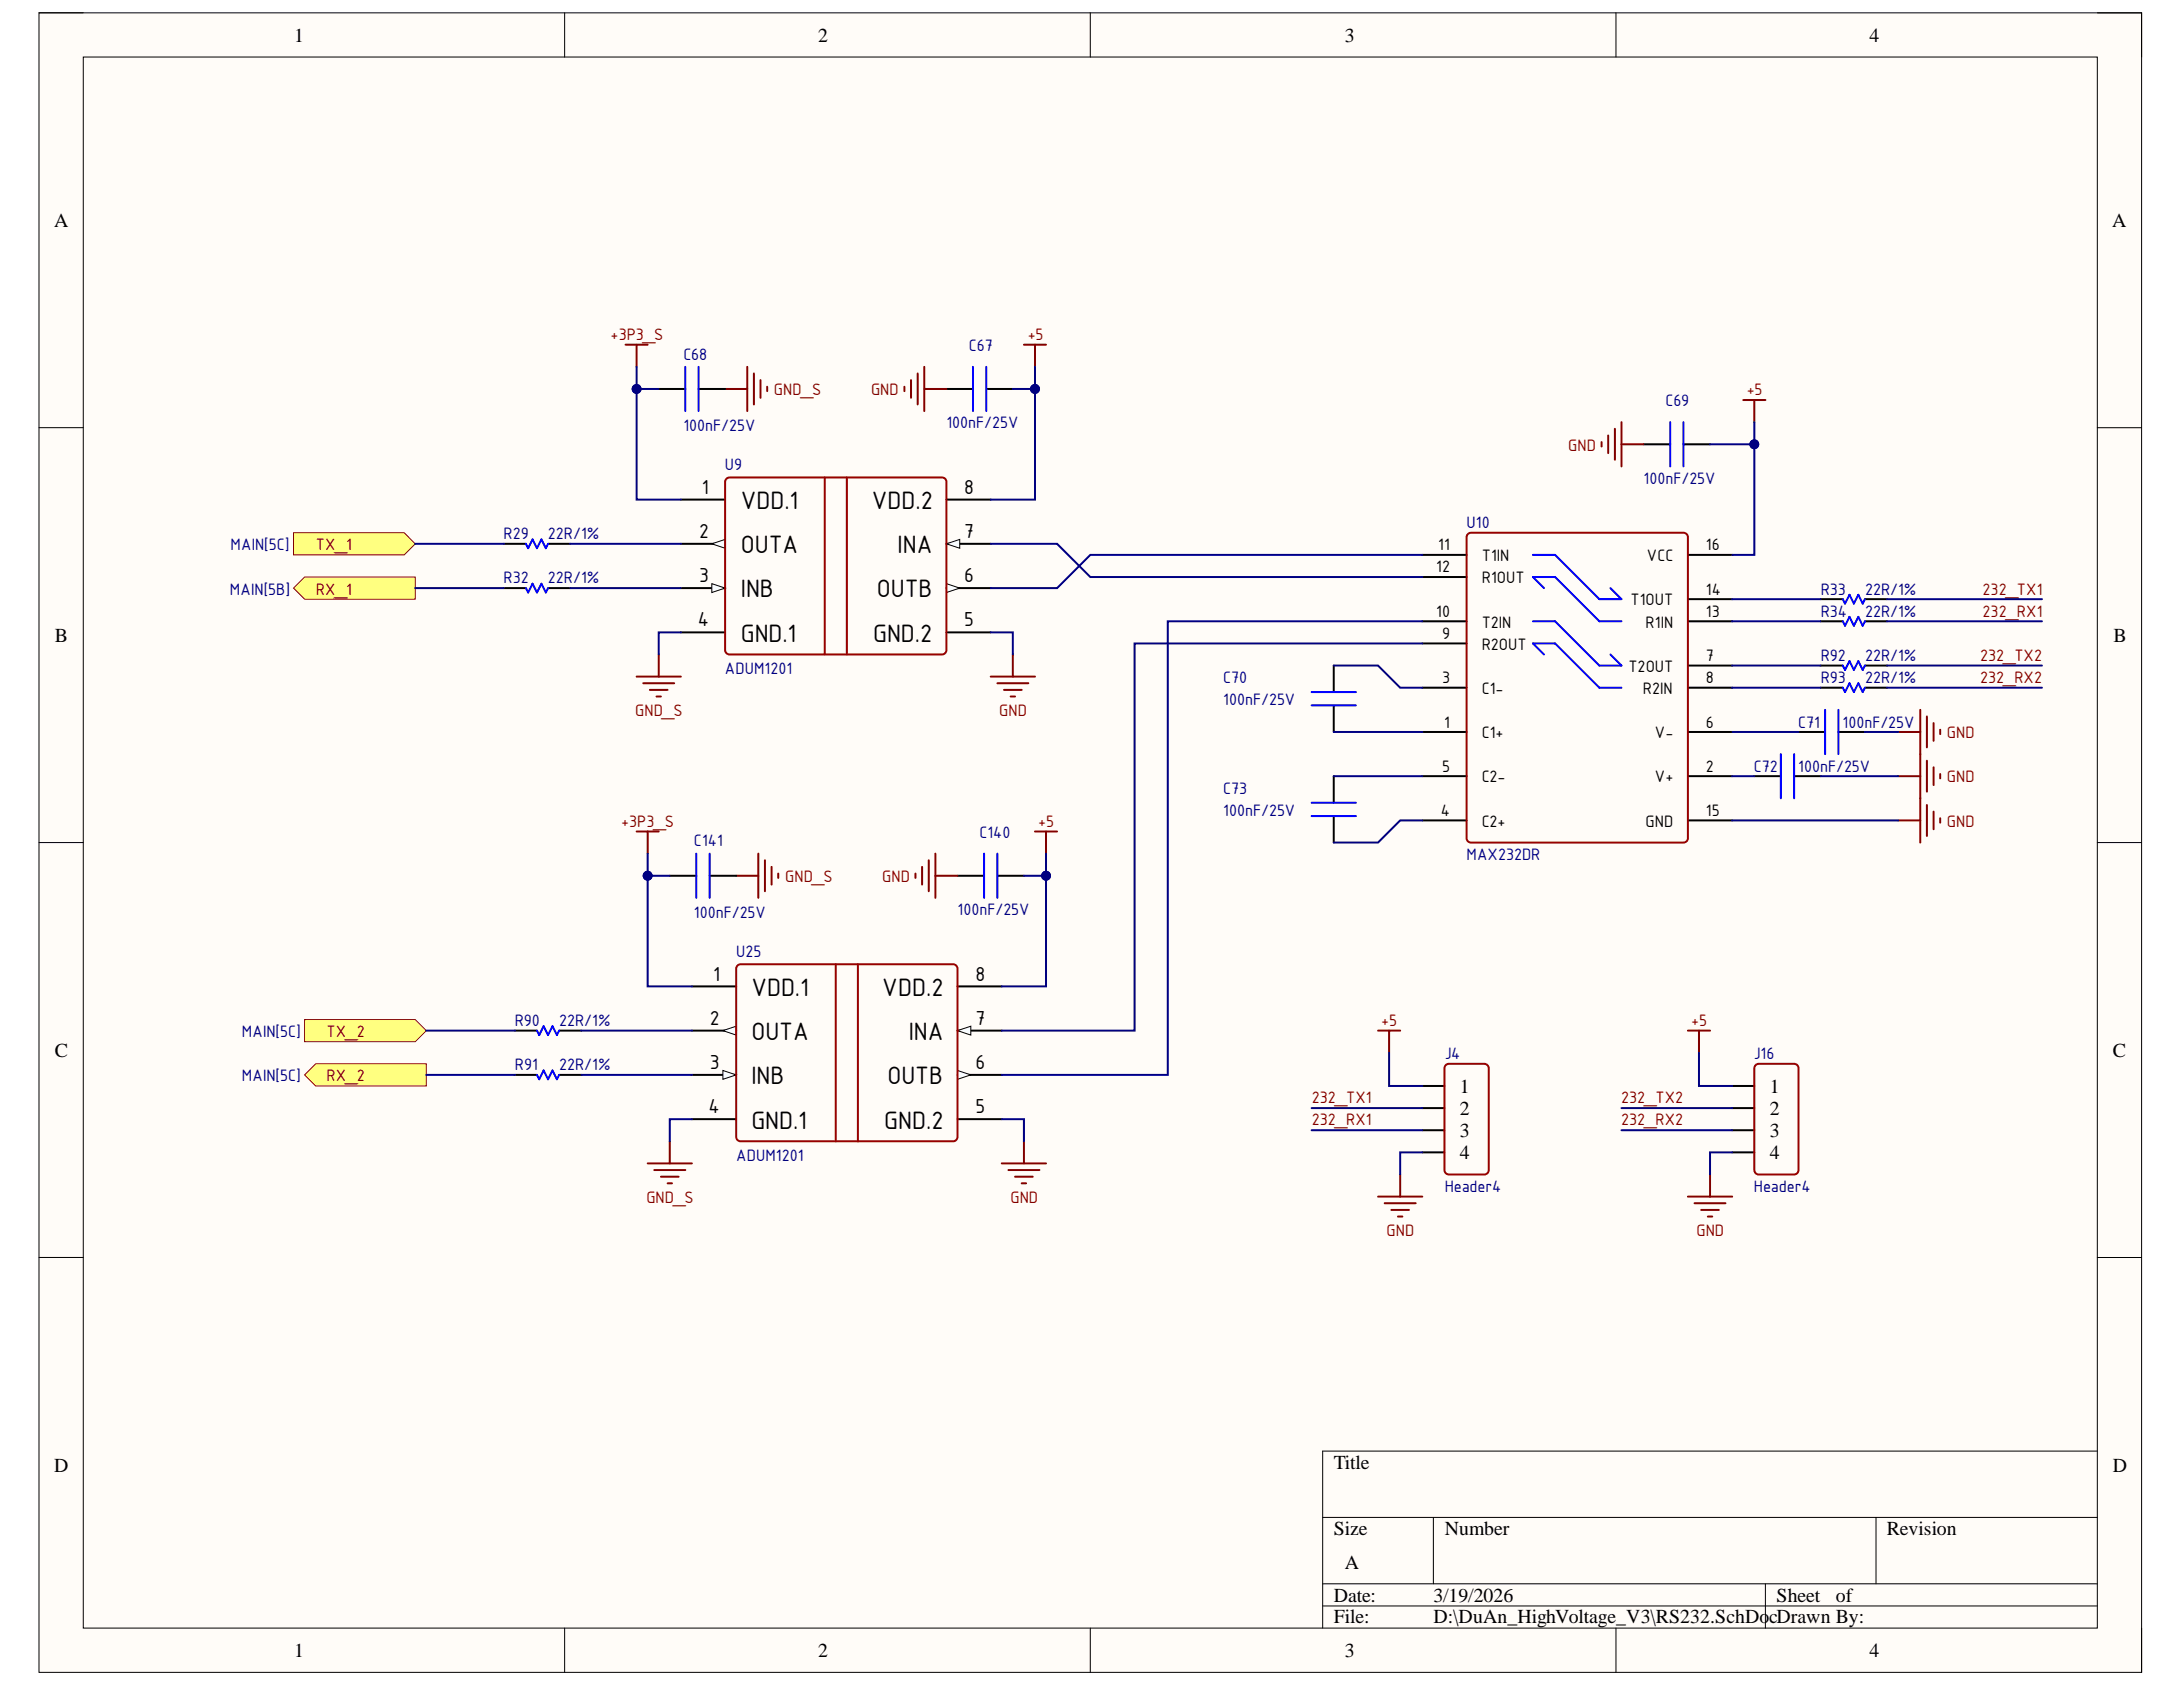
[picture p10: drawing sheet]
<svg xmlns="http://www.w3.org/2000/svg" width="279mm" height="216mm" viewBox="0 0 279 216" stroke-linecap="round" stroke-linejoin="round" font-family="sans-serif">
<defs><g id="words">
<g font-size="3.5">
<text x="94.8" y="65.2">VDD.1</text>
<text x="111.6" y="65.2">VDD.2</text>
<text x="94.8" y="70.8">OUTA</text>
<text x="114.9" y="70.8">INA</text>
<text x="94.8" y="76.4">INB</text>
<text x="112.2" y="76.4">OUTB</text>
<text x="94.8" y="82.1">GND.1</text>
<text x="111.7" y="82.1">GND.2</text>
<text x="96.2" y="127.4">VDD.1</text>
<text x="112.9" y="127.4">VDD.2</text>
<text x="96.2" y="133.1">OUTA</text>
<text x="116.3" y="133.1">INA</text>
<text x="96.2" y="138.8">INB</text>
<text x="113.6" y="138.8">OUTB</text>
<text x="96.2" y="144.4">GND.1</text>
<text x="113.2" y="144.4">GND.2</text>
</g>
<g font-size="2.8">
<text x="89.8" y="63.3">1</text>
<text x="123.4" y="63.3">8</text>
<text x="89.5" y="68.8">2</text>
<text x="123.4" y="68.8">7</text>
<text x="89.5" y="74.5">3</text>
<text x="123.4" y="74.5">6</text>
<text x="89.3" y="80.2">4</text>
<text x="123.4" y="80.2">5</text>
<text x="91.3" y="125.5">1</text>
<text x="124.8" y="125.5">8</text>
<text x="90.8" y="131.2">2</text>
<text x="124.8" y="131.2">7</text>
<text x="90.8" y="136.8">3</text>
<text x="124.8" y="136.8">6</text>
<text x="90.7" y="142.5">4</text>
<text x="124.8" y="142.5">5</text>
</g>
<g font-size="2.5">
<text x="37.6" y="5.3">1</text>
<text x="104.7" y="5.3">2</text>
<text x="172.1" y="5.3">3</text>
<text x="239.3" y="5.3">4</text>
<text x="6.9" y="29">A</text>
<text x="270.3" y="29">A</text>
<text x="7" y="82.1">B</text>
<text x="270.5" y="82.1">B</text>
<text x="7" y="135.2">C</text>
<text x="270.4" y="135.2">C</text>
<text x="186.9" y="139.9">1</text>
<text x="186.9" y="142.7">2</text>
<text x="226.5" y="139.9">1</text>
<text x="226.5" y="142.7">2</text>
<text x="186.9" y="145.5">3</text>
<text x="186.9" y="148.3">4</text>
<text x="226.5" y="145.5">3</text>
<text x="226.5" y="148.3">4</text>
<text x="6.9" y="188.3">D</text>
<text x="170.7" y="188">Title</text>
<text x="270.4" y="188.3">D</text>
<text x="170.7" y="196.4">Size</text>
<text x="184.9" y="196.4">Number</text>
<text x="241.5" y="196.4">Revision</text>
<text x="172.1" y="200.8">A</text>
<text x="170.7" y="205">Date:</text>
<text x="170.7" y="207.8">File:</text>
<text x="183.5" y="205">3/19/2026</text>
<text x="183.5" y="207.8">D:\DuAn_HighVoltage_V3\RS232.SchDocDrawn By:</text>
<text x="227.4" y="205">Sheet</text>
<text x="235" y="205">of</text>
<text x="37.6" y="212.1">1</text>
<text x="104.7" y="212.1">2</text>
<text x="172.1" y="212.1">3</text>
<text x="239.3" y="212.1">4</text>
</g>
<g font-size="2.3" fill="#800000">
<text x="78.2" y="43.6">+3P3_S</text>
<text x="131.5" y="43.6">+5</text>
<text x="99.1" y="50.6">GND_S</text>
<text x="111.5" y="50.6">GND</text>
<text x="223.6" y="50.6">+5</text>
<text x="200.7" y="57.7">GND</text>
<text x="40.4" y="70.4">TX_1</text>
<text x="40.4" y="76.1">RX_1</text>
<text x="253.8" y="76.1">232_TX1</text>
<text x="253.8" y="78.9">232_RX1</text>
<text x="253.4" y="84.6">232_TX2</text>
<text x="253.4" y="87.4">232_RX2</text>
<text x="81.3" y="91.7">GND_S</text>
<text x="127.9" y="91.7">GND</text>
<text x="249.2" y="94.5">GND</text>
<text x="249.2" y="100.1">GND</text>
<text x="79.5" y="105.8">+3P3_S</text>
<text x="132.9" y="105.8">+5</text>
<text x="249.2" y="105.8">GND</text>
<text x="100.5" y="112.9">GND_S</text>
<text x="112.9" y="112.9">GND</text>
<text x="176.8" y="131.3">+5</text>
<text x="216.5" y="131.3">+5</text>
<text x="41.8" y="132.7">TX_2</text>
<text x="41.8" y="138.3">RX_2</text>
<text x="167.9" y="141.2">232_TX1</text>
<text x="207.5" y="141.2">232_TX2</text>
<text x="167.9" y="144">232_RX1</text>
<text x="207.5" y="144">232_RX2</text>
<text x="82.7" y="154">GND_S</text>
<text x="129.3" y="154">GND</text>
<text x="177.5" y="158.2">GND</text>
<text x="217.1" y="158.2">GND</text>
</g>
<g font-size="2.3" fill="#000080">
<text x="87.5" y="46.1">C68</text>
<text x="124" y="44.9">C67</text>
<text x="213.2" y="52">C69</text>
<text x="87.5" y="55.1">100nF/25V</text>
<text x="121.1" y="54.8">100nF/25V</text>
<text x="92.8" y="60.2">U9</text>
<text x="210.4" y="61.9">100nF/25V</text>
<text x="29.5" y="70.4">MAIN[5C]</text>
<text x="64.5" y="69">R29</text>
<text x="70.1" y="69">22R/1%</text>
<text x="187.7" y="67.6">U10</text>
<text x="29.4" y="76.1">MAIN[5B]</text>
<text x="64.5" y="74.7">R32</text>
<text x="70.1" y="74.7">22R/1%</text>
<text x="233" y="76.1">R33</text>
<text x="238.7" y="76.1">22R/1%</text>
<text x="233" y="78.9">R34</text>
<text x="238.7" y="78.9">22R/1%</text>
<text x="92.8" y="86.3">ADUM1201</text>
<text x="156.6" y="87.4">C70</text>
<text x="233" y="84.6">R92</text>
<text x="233" y="87.4">R93</text>
<text x="238.7" y="84.6">22R/1%</text>
<text x="238.7" y="87.4">22R/1%</text>
<text x="156.6" y="90.2">100nF/25V</text>
<text x="230.2" y="93.1">C71</text>
<text x="235.8" y="93.1">100nF/25V</text>
<text x="156.6" y="101.6">C73</text>
<text x="224.5" y="98.8">C72</text>
<text x="230.2" y="98.8">100nF/25V</text>
<text x="125.4" y="107.2">C140</text>
<text x="156.6" y="104.4">100nF/25V</text>
<text x="88.8" y="108.3">C141</text>
<text x="187.7" y="110">MAX232DR</text>
<text x="88.8" y="117.5">100nF/25V</text>
<text x="122.6" y="117.1">100nF/25V</text>
<text x="94.2" y="122.5">U25</text>
<text x="65.9" y="131.3">R90</text>
<text x="71.6" y="131.3">22R/1%</text>
<text x="31" y="132.7">MAIN[5C]</text>
<text x="65.9" y="137">R91</text>
<text x="71.6" y="137">22R/1%</text>
<text x="184.9" y="135.6">J4</text>
<text x="224.5" y="135.6">J16</text>
<text x="31" y="138.3">MAIN[5C]</text>
<text x="94.2" y="148.6">ADUM1201</text>
<text x="184.9" y="152.6">Header4</text>
<text x="224.5" y="152.6">Header4</text>
</g>
<g font-size="2.3">
<text x="184.1" y="70.4">11</text>
<text x="189.6" y="71.8">T1IN</text>
<text x="210.8" y="71.8">VCC</text>
<text x="218.3" y="70.4">16</text>
<text x="183.8" y="73.2">12</text>
<text x="189.6" y="74.7">R1OUT</text>
<text x="208.7" y="77.5">T1OUT</text>
<text x="218.3" y="76.1">14</text>
<text x="183.8" y="78.9">10</text>
<text x="184.6" y="81.8">9</text>
<text x="189.6" y="83.1">R2OUT</text>
<text x="189.6" y="80.3">T2IN</text>
<text x="210.6" y="80.3">R1IN</text>
<text x="218.3" y="78.9">13</text>
<text x="184.6" y="87.4">3</text>
<text x="189.6" y="88.8">C1-</text>
<text x="208.4" y="86">T2OUT</text>
<text x="210.3" y="88.8">R2IN</text>
<text x="218.3" y="84.6">7</text>
<text x="218.3" y="87.4">8</text>
<text x="184.8" y="93.1">1</text>
<text x="189.6" y="94.5">C1+</text>
<text x="211.8" y="94.5">V-</text>
<text x="218.3" y="93.1">6</text>
<text x="184.6" y="98.8">5</text>
<text x="189.6" y="100.1">C2-</text>
<text x="211.8" y="100.1">V+</text>
<text x="218.3" y="98.8">2</text>
<text x="184.4" y="104.4">4</text>
<text x="189.6" y="105.8">C2+</text>
<text x="210.6" y="105.8">GND</text>
<text x="218.3" y="104.4">15</text>
</g>
</g></defs>
<path d="M5 1.6h269.1v212.4h-269.1z" fill-rule="evenodd" fill="#fffcf8"/>
<path d="M5 1.6h269.1v212.4h-269.1z" fill="none" stroke="#000" stroke-width=".13"/>
<path d="M10.7 7.3h257.7v201.1h-257.7z" fill-rule="evenodd" fill="#fffcf8"/>
<g fill="none" stroke="#000" stroke-width=".13">
<path d="M5 1.6h5.7M10.7 7.3h257.7v201.1h-257.7zM72.3 1.6v5.7M139.5 1.6v5.7M206.8 1.6v5.7M268.4 1.6h5.7v5.7M5 54.7h5.7M268.4 54.7h5.7M5 107.8h5.7M268.4 107.8h5.7M5 160.9h5.7M268.4 160.9h5.7"/>
<path d="M169.3 194.2h99.1M183.5 194.2v8.5M240.1 194.2v8.5M268.4 185.7h-99.1v22.7M72.3 208.4v5.6M139.5 208.4v5.6M169.3 202.7h99.1M169.3 205.5h99.1M206.8 208.4v5.6M226 202.7v5.7M274.1 208.4v5.6"/>
</g>
<g fill="none" stroke="#000" stroke-width=".25">
<path d="M210.4 56.9h3.4M215.5 56.9h3.4M87.1 63.9h5.7M87.1 69.6h5.7M182 79.5h5.7M182 71h5.7M182 73.8h5.7M216 79.5h5.7M216 71h5.7M216 76.7h5.7M233 79.5h2.9M233 76.7h2.9"/>
<path d="M238.7 79.5h2.8M238.7 76.7h2.8M170.7 85.2v3.4M170.7 90.3v3.4M170.7 99.3v3.4M182 93.7h5.7M182 99.3h5.7M182 88h5.7M182 82.3h5.7M216 93.7h5.7M216 99.3h5.7M216 88h5.7"/>
<path d="M216 85.2h5.7M224.5 99.3h3.4M229.6 99.3h3.4M230.2 93.7h3.4M235.3 93.7h3.4M170.7 104.4v3.4M182 105h5.7M216 105h5.7"/>
</g>
<path d="M188 68.3l.3-.1h27.2l.3 .1 .2 .2v.3v38.5v.3l-.2 .2h-.3h-27.2h-.3l-.2-.2-.1-.3v-38.5l.1-.3z" fill="none" stroke="#980000" stroke-width=".25"/>
<g fill="none" stroke="#00f" stroke-width=".25">
<path d="M213.8 54v5.7M215.5 54v5.7M196.2 71h2.8l5.7 5.7h2.8l-1.4-1.4M196.2 79.5h2.8l5.7 5.7h2.8l-1.4-1.4M197.6 75.3l-1.4-1.5h2.8l5.7 5.7h2.8M235.9 76.7l.2 .6 .6-1.2 .6 1.2 .5-1.2 .6 1.2 .3-.6M235.9 79.5l.2 .6 .6-1.2 .6 1.2 .5-1.2 .6 1.2 .3-.6M167.9 88.6h5.6M167.9 90.3h5.6M197.6 83.8l-1.4-1.5h2.8l5.7 5.7h2.8M227.9 96.5v5.7M229.6 96.5v5.7"/>
<path d="M233.6 90.8v5.7M235.3 90.8v5.7M167.9 102.7h5.6M167.9 104.4h5.6"/>
</g>
<g fill="none" stroke="#800000" stroke-width=".25">
<path d="M205 56.6v.5M205.8 55.7v2.3M206.7 54.9v3.9M207.5 54v5.7M207.5 56.9h2.9M223.1 51.2h2.9M224.5 51.2v2.8M242.9 99.3h2.9M242.9 93.7h2.9M245.8 90.8v17M246.6 91.7v4M246.6 97.4v3.9"/>
<path d="M247.5 92.5v2.3M247.5 98.2v2.3M248.3 93.4v.6M248.3 99.1v.5M242.9 105h2.9M246.6 103v4M247.5 103.9v2.2M248.3 104.7v.6"/>
</g>
<path d="M91.1 69.6l1.7-.6v1.2z" fill="#f8fcff"/>
<path d="M91.1 69.6l1.7-.6v1.2z" fill="none" stroke="#000" stroke-width=".13"/>
<path d="M87.1 75.3h5.7" fill="none" stroke="#000" stroke-width=".25"/>
<path d="M91.1 74.7l1.7 .6-1.7 .5z" fill="#f8fcff"/>
<path d="M91.1 74.7l1.7 .6-1.7 .5z" fill="none" stroke="#000" stroke-width=".13"/>
<path d="M121.1 75.3h5.7M87.1 80.9h5.7M121.1 80.9h5.7" fill="none" stroke="#000" stroke-width=".25"/>
<path d="M121.1 74.7l1.7 .6-1.7 .5z" fill="#f8fcff"/>
<path d="M121.1 74.7l1.7 .6-1.7 .5z" fill="none" stroke="#000" stroke-width=".13"/>
<path d="M121.1 69.6h5.7" fill="none" stroke="#000" stroke-width=".25"/>
<path d="M121.1 69.6l1.7-.6v1.2z" fill="#f8fcff"/>
<path d="M121.1 69.6l1.7-.6v1.2z" fill="none" stroke="#000" stroke-width=".13"/>
<path d="M84.3 49.8h3.4M89.4 49.8h3.4M121.1 49.8h3.4M126.2 49.8h3.4M64.5 69.6h2.8M64.5 75.3h2.8M70.1 69.6h2.9M70.1 75.3h2.9M121.1 63.9h5.7" fill="none" stroke="#000" stroke-width=".25"/>
<path d="M92.9 61.4l.2-.2 .3-.1h27.2l.3 .1 .2 .2v.3v21.5v.3l-.2 .2-.3 .1h-27.2l-.3-.1-.2-.2-.1-.3v-21.5zM105.6 61.1v22.7M108.4 61.1v22.7" fill="none" stroke="#980000" stroke-width=".25"/>
<path d="M87.7 46.9v5.7M89.4 46.9v5.7M124.5 46.9v5.7M126.2 46.9v5.7M67.3 69.6l.3 .6 .6-1.2 .5 1.2 .6-1.2 .6 1.2 .2-.6M67.3 75.3l.3 .5 .6-1.1 .5 1.1 .6-1.1 .6 1.1 .2-.5" fill="none" stroke="#00f" stroke-width=".25"/>
<g fill="none" stroke="#800000" stroke-width=".25">
<path d="M80.1 44.1h2.8M81.5 44.1v2.8M92.8 49.8h2.8M95.6 46.9v5.7M96.5 47.8v4M97.3 48.6v2.3M98.2 49.5v.6M115.8 49.5v.6M116.6 48.6v2.3M117.5 47.8v4M118.3 46.9v5.7M118.3 49.8h2.8"/>
<path d="M131.1 44.1h2.8M132.5 44.1v2.8M81.5 86.6h5.6M82.3 87.4h4M83.2 88.3h2.2M84 89.1h.6M84.3 83.8v2.8M126.8 86.6h5.7M127.7 87.4h3.9M128.5 88.3h2.3M129.3 89.1h.6M129.6 83.8v2.8"/>
</g>
<path d="M37.6 75.3l1.4-1.5h14.1v2.9h-14.1z" fill-rule="evenodd" fill="#ffff80"/>
<path d="M37.6 75.3l1.4-1.5h14.1v2.9h-14.1z" fill="none" stroke="#800000" stroke-width=".13"/>
<path d="M37.6 68.2h14.1l1.4 1.4-1.4 1.4h-14.1z" fill-rule="evenodd" fill="#ffff80"/>
<path d="M37.6 68.2h14.1l1.4 1.4-1.4 1.4h-14.1z" fill="none" stroke="#800000" stroke-width=".13"/>
<path d="M176.4 131.9h2.8M177.8 131.9v2.8M176.4 153.1h5.6M177.2 154h4M178.1 154.8h2.2M178.9 155.7h.6M179.2 150.3v2.8" fill="none" stroke="#800000" stroke-width=".25"/>
<path d="M182 139h2.9M182 141.8h2.9M182 144.6h2.9M182 147.5h2.9" fill="none" stroke="#000" stroke-width=".25"/>
<path d="M185.2 136.2l.2-.1h4.6l.3 .1 .2 .2v.3v13v.3l-.2 .2-.3 .1h-4.6l-.2-.1-.2-.2-.1-.3v-13l.1-.3z" fill="none" stroke="#980000" stroke-width=".25"/>
<path d="M224.5 54v17h-2.8M170.7 85.2h5.7l2.8 2.8h2.8M170.7 99.3h11.3M170.7 93.7h11.3M221.7 99.3h2.8M221.7 93.7h8.5M182 105h-2.8l-2.8 2.8h-5.7M221.7 105h21.2" fill="none" stroke="#000080" stroke-width=".25"/>
<circle cx="224.5" cy="56.9" r=".57" fill="#000080"/>
<circle cx="224.5" cy="56.9" r=".57" fill="none" stroke="#000080" stroke-width=".13"/>
<path d="M218.9 56.9h5.6" fill="none" stroke="#000080" stroke-width=".25"/>
<circle cx="224.5" cy="56.9" r=".57" fill="#000080"/>
<circle cx="224.5" cy="56.9" r=".57" fill="none" stroke="#000080" stroke-width=".13"/>
<path d="M129.6 49.8h2.9M221.7 76.7h11.3M221.7 79.5h11.3M241.5 76.7h19.9M241.5 79.5h19.9M233 99.3h9.9M238.7 93.7h4.2M167.9 141.8h14.1M167.9 144.6h14.1M182 147.5h-2.8v2.8" fill="none" stroke="#000080" stroke-width=".25"/>
<circle cx="132.5" cy="49.8" r=".57" fill="#000080"/>
<circle cx="132.5" cy="49.8" r=".57" fill="none" stroke="#000080" stroke-width=".13"/>
<path d="M81.5 46.9v2.9h2.8M53.1 75.3h11.4M53.1 69.6h11.4M73 75.3h14.1M73 69.6h14.1M126.8 80.9h2.8v2.9" fill="none" stroke="#000080" stroke-width=".25"/>
<circle cx="81.5" cy="49.8" r=".57" fill="#000080"/>
<circle cx="81.5" cy="49.8" r=".57" fill="none" stroke="#000080" stroke-width=".13"/>
<path d="M81.5 49.8v14.1h5.6M87.1 80.9h-2.8v2.9" fill="none" stroke="#000080" stroke-width=".25"/>
<circle cx="81.5" cy="49.8" r=".57" fill="#000080"/>
<circle cx="81.5" cy="49.8" r=".57" fill="none" stroke="#000080" stroke-width=".13"/>
<path d="M132.5 46.9v17h-5.7" fill="none" stroke="#000080" stroke-width=".25"/>
<circle cx="132.5" cy="49.8" r=".57" fill="#000080"/>
<circle cx="132.5" cy="49.8" r=".57" fill="none" stroke="#000080" stroke-width=".13"/>
<path d="M126.8 69.6h8.5l4.2 4.2h42.5M182 71h-42.5l-4.2 4.3h-8.5M177.8 134.7v4.3h4.2" fill="none" stroke="#000080" stroke-width=".25"/>
<path d="M88.6 126.2h5.6M88.6 131.9h5.6" fill="none" stroke="#000" stroke-width=".25"/>
<path d="M92.5 131.9l1.7-.6v1.2z" fill="#f8fcff"/>
<path d="M92.5 131.9l1.7-.6v1.2z" fill="none" stroke="#000" stroke-width=".13"/>
<path d="M88.6 137.6h5.6" fill="none" stroke="#000" stroke-width=".25"/>
<path d="M92.5 137l1.7 .6-1.7 .5z" fill="#f8fcff"/>
<path d="M92.5 137l1.7 .6-1.7 .5z" fill="none" stroke="#000" stroke-width=".13"/>
<path d="M122.5 137.6h5.7M88.6 143.2h5.6M122.5 143.2h5.7" fill="none" stroke="#000" stroke-width=".25"/>
<path d="M122.5 137l1.8 .6-1.8 .5z" fill="#f8fcff"/>
<path d="M122.5 137l1.8 .6-1.8 .5z" fill="none" stroke="#000" stroke-width=".13"/>
<path d="M122.5 131.9h5.7" fill="none" stroke="#000" stroke-width=".25"/>
<path d="M122.5 131.9l1.8-.6v1.2z" fill="#f8fcff"/>
<path d="M122.5 131.9l1.8-.6v1.2z" fill="none" stroke="#000" stroke-width=".13"/>
<path d="M85.7 112.1h3.4M90.8 112.1h3.4M122.5 112.1h3.4M127.7 112.1h3.4M65.9 131.9h2.8M65.9 137.6h2.8M71.6 131.9h2.8M71.6 137.6h2.8M122.5 126.2h5.7" fill="none" stroke="#000" stroke-width=".25"/>
<path d="M94.3 123.7l.2-.2 .3-.1h27.2l.3 .1 .2 .2v.3v21.5v.3l-.2 .2-.3 .1h-27.2l-.3-.1-.2-.2-.1-.3v-21.5zM107 123.4v22.7M109.8 123.4v22.7" fill="none" stroke="#980000" stroke-width=".25"/>
<path d="M89.1 109.2v5.7M90.8 109.2v5.7M125.9 109.2v5.7M127.7 109.2v5.7M68.7 131.9l.3 .6 .6-1.2 .5 1.2 .6-1.2 .6 1.2 .3-.6M68.7 137.6l.3 .5 .6-1.1 .5 1.1 .6-1.1 .6 1.1 .3-.5" fill="none" stroke="#00f" stroke-width=".25"/>
<g fill="none" stroke="#800000" stroke-width=".25">
<path d="M81.5 106.4h2.8M82.9 106.4v2.8M94.2 112.1h2.9M97.1 109.2v5.7M97.9 110.1v4M98.8 110.9v2.3M99.6 111.8v.6M117.2 111.8v.6M118 110.9v2.3M118.9 110.1v4M119.7 109.2v5.7M119.7 112.1h2.8"/>
<path d="M132.5 106.4h2.8M133.9 106.4v2.8M82.9 148.9h5.7M83.7 149.7h4M84.6 150.6h2.3M85.4 151.4h.6M85.7 146.1v2.8M128.2 148.9h5.7M129.1 149.7h3.9M129.9 150.6h2.3M130.8 151.4h.5M131.1 146.1v2.8"/>
</g>
<path d="M39 137.6l1.4-1.5h14.2v2.9h-14.2z" fill-rule="evenodd" fill="#ffff80"/>
<path d="M39 137.6l1.4-1.5h14.2v2.9h-14.2z" fill="none" stroke="#800000" stroke-width=".13"/>
<path d="M39 130.5h14.1l1.5 1.4-1.5 1.4h-14.1z" fill-rule="evenodd" fill="#ffff80"/>
<path d="M39 130.5h14.1l1.5 1.4-1.5 1.4h-14.1z" fill="none" stroke="#800000" stroke-width=".13"/>
<path d="M131.1 112.1h2.8" fill="none" stroke="#000080" stroke-width=".25"/>
<circle cx="133.9" cy="112.1" r=".57" fill="#000080"/>
<circle cx="133.9" cy="112.1" r=".57" fill="none" stroke="#000080" stroke-width=".13"/>
<path d="M82.9 109.2v2.9h2.8M54.6 137.6h11.3M54.6 131.9h11.3M74.4 137.6h14.2M74.4 131.9h14.2M128.2 143.2h2.9v2.9" fill="none" stroke="#000080" stroke-width=".25"/>
<circle cx="82.9" cy="112.1" r=".57" fill="#000080"/>
<circle cx="82.9" cy="112.1" r=".57" fill="none" stroke="#000080" stroke-width=".13"/>
<path d="M82.9 112.1v14.1h5.7M88.6 143.2h-2.9v2.9" fill="none" stroke="#000080" stroke-width=".25"/>
<circle cx="82.9" cy="112.1" r=".57" fill="#000080"/>
<circle cx="82.9" cy="112.1" r=".57" fill="none" stroke="#000080" stroke-width=".13"/>
<path d="M133.9 109.2v17h-5.7" fill="none" stroke="#000080" stroke-width=".25"/>
<circle cx="133.9" cy="112.1" r=".57" fill="#000080"/>
<circle cx="133.9" cy="112.1" r=".57" fill="none" stroke="#000080" stroke-width=".13"/>
<path d="M182 79.5h-32.5v58.1h-21.3M182 82.3h-36.8v49.6h-17M221.7 88h11.3M221.7 85.2h11.3M241.5 88h19.9M241.5 85.2h19.9M217.5 134.7v4.3h4.2M207.5 141.8h14.2M207.5 144.6h14.2M221.7 147.5h-2.8v2.8" fill="none" stroke="#000080" stroke-width=".25"/>
<path d="M216 131.9h2.9M217.5 131.9v2.8M216 153.1h5.7M216.9 154h3.9M217.7 154.8h2.3M218.6 155.7h.6M218.9 150.3v2.8" fill="none" stroke="#800000" stroke-width=".25"/>
<path d="M233 85.2h2.9M233 88h2.9M238.7 85.2h2.8M238.7 88h2.8M221.7 139h2.8M221.7 141.8h2.8M221.7 144.6h2.8M221.7 147.5h2.8" fill="none" stroke="#000" stroke-width=".25"/>
<path d="M224.8 136.2l.3-.1h4.5l.3 .1 .2 .2 .1 .3v13l-.1 .3-.2 .2-.3 .1h-4.5l-.3-.1-.2-.2-.1-.3v-13l.1-.3z" fill="none" stroke="#980000" stroke-width=".25"/>
<path d="M235.9 85.2l.2 .5 .6-1.1 .6 1.1 .5-1.1 .6 1.1 .3-.5M235.9 88l.2 .6 .6-1.2 .6 1.2 .5-1.2 .6 1.2 .3-.6" fill="none" stroke="#00f" stroke-width=".25"/>
<use href="#words"/>
</svg>
